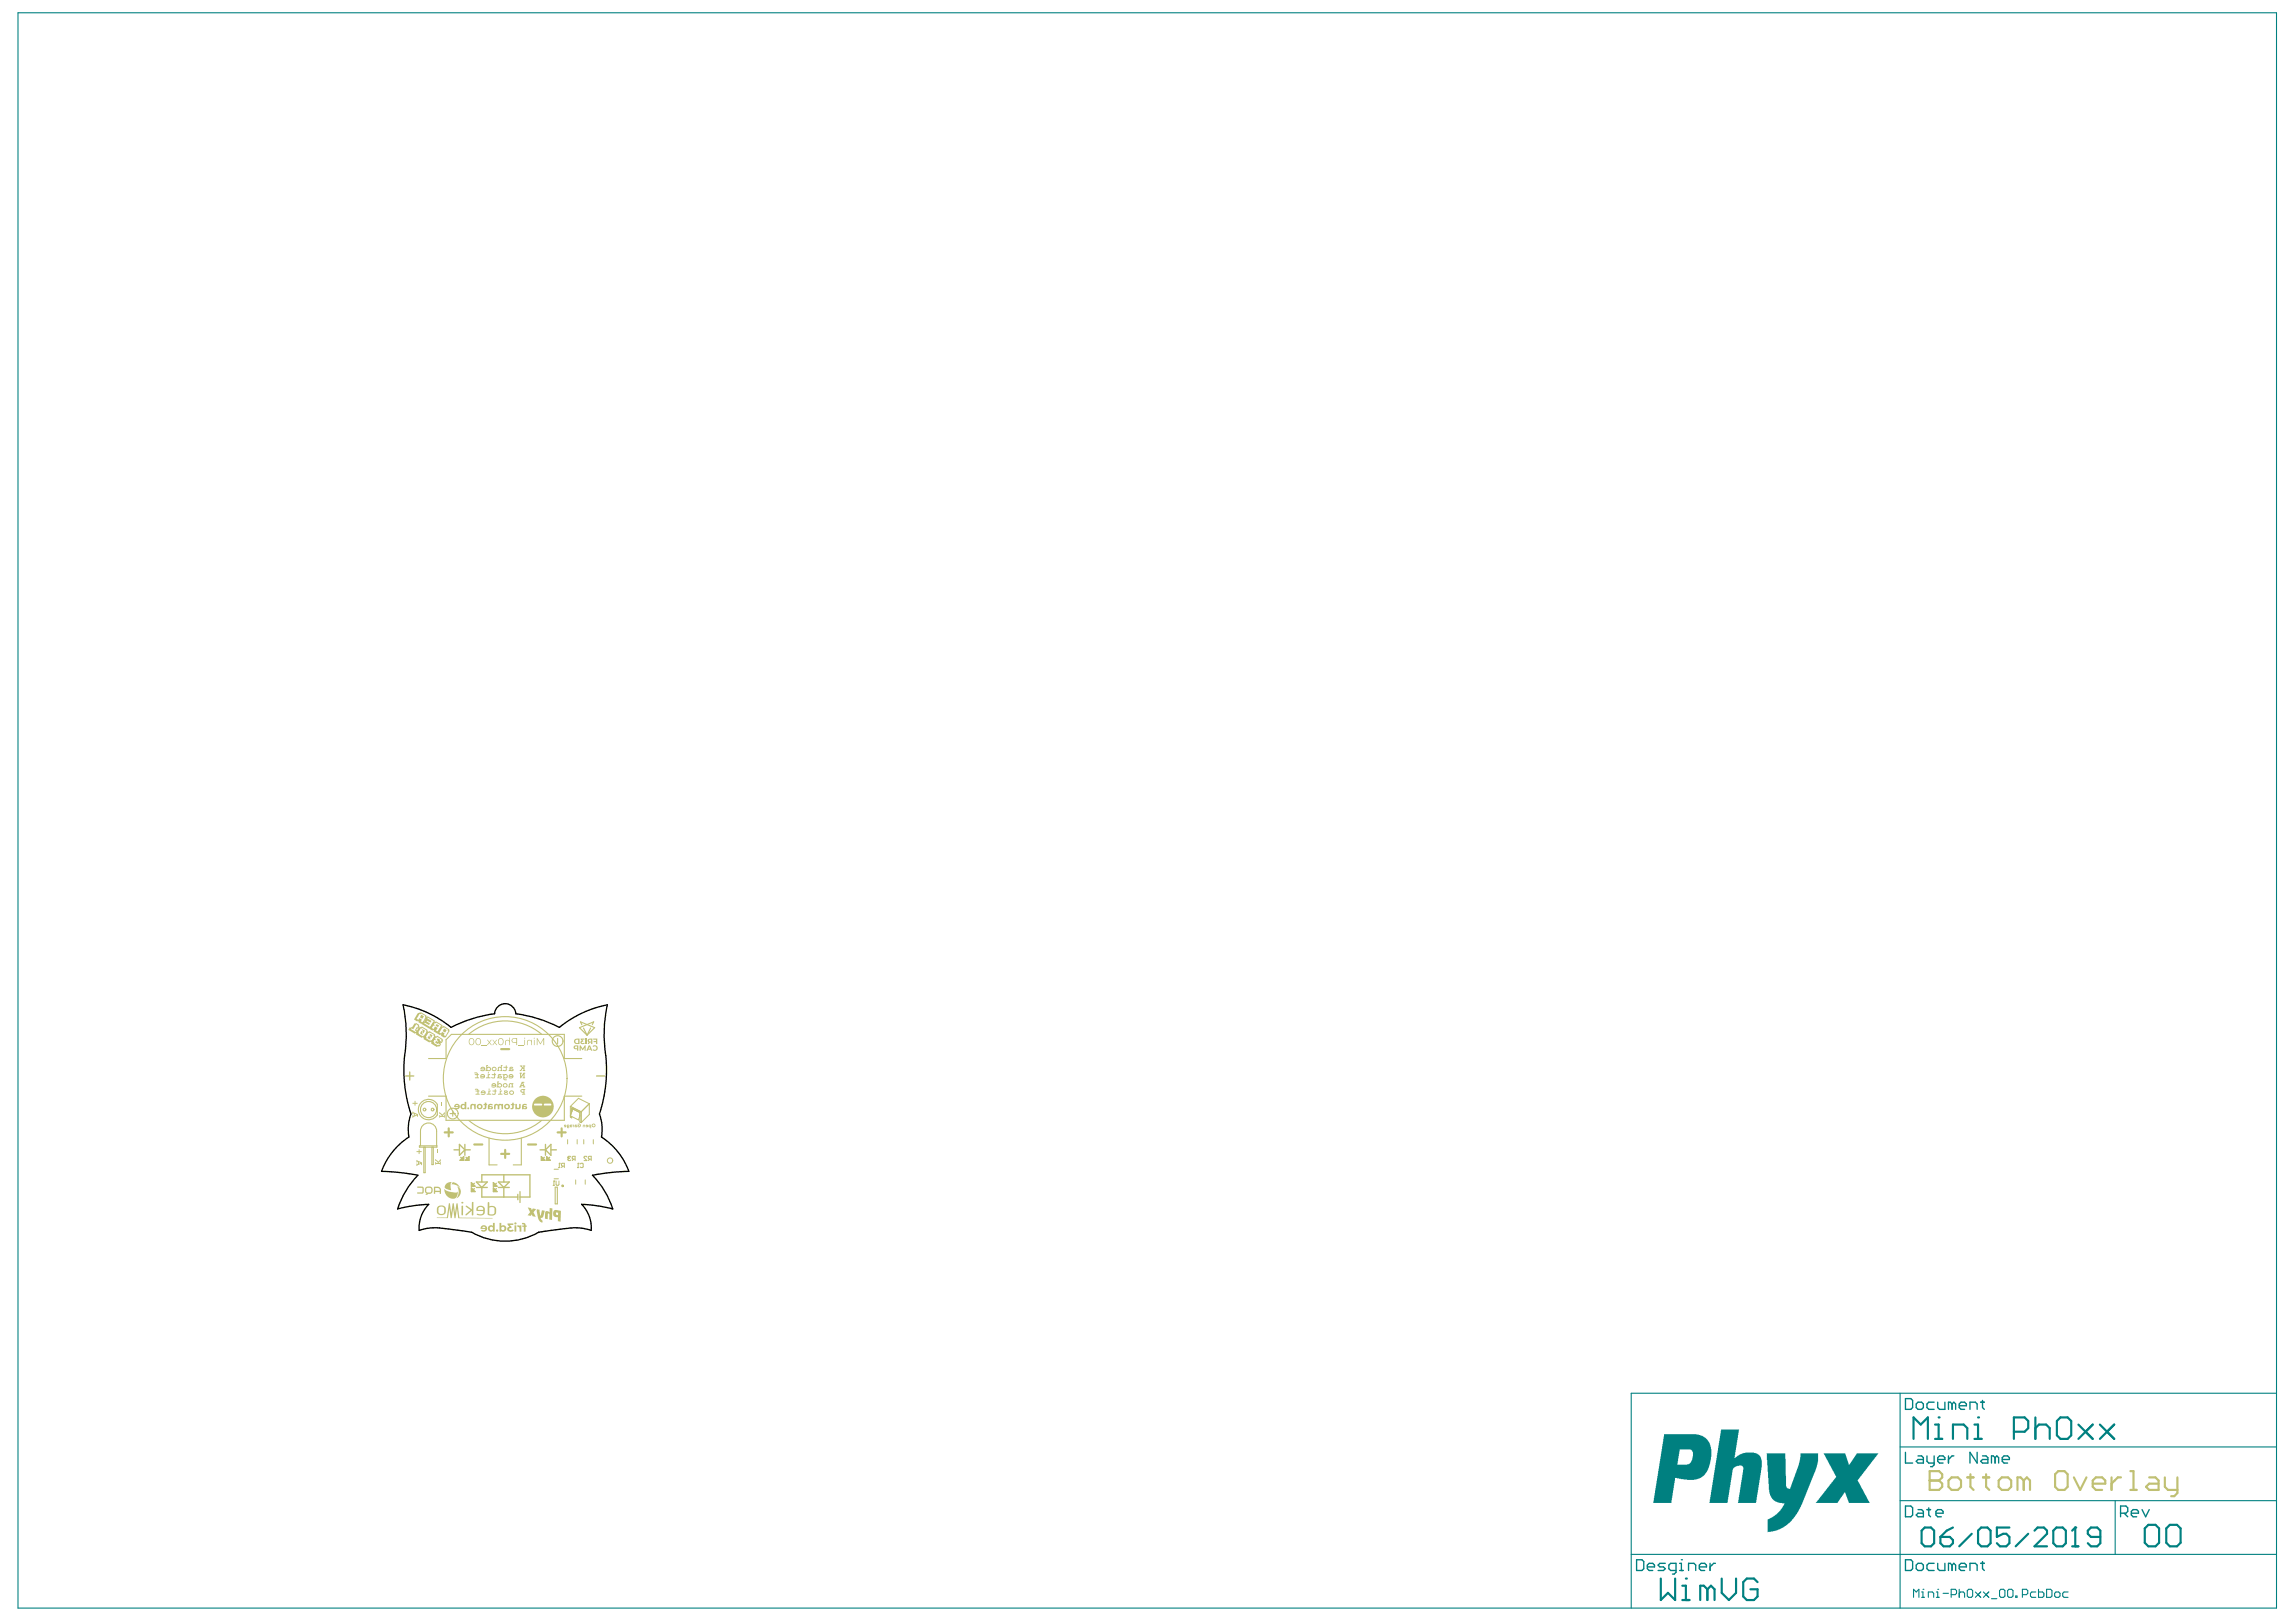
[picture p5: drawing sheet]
<svg xmlns="http://www.w3.org/2000/svg" width="297mm" height="210mm" viewBox="0 0 297 210" stroke-linecap="round" stroke-linejoin="round" font-family="sans-serif">
<g fill="#008080">
<path d="M228.5 188.1h2.5l.1 4.2v.2l.3 .2 .2-.1 1.1-3.1 .2-.9v-.5h2.3v1l-.3 1.3-1.9 4.6-.8 1.3-1 1.1-1 .5-.8 .3-.7 .1v-1.2a.45 .45 0 0 1 .4-.6l.7-.5 .6-.5 .5-1h-.7l-.6-.2-.4-.4-.2-.4-.2-.7z"/>
<path d="M235.9 188.1h2.8l.5 1.4 .2-.1 .8-1.3h2.8l-2.6 3.3a.38 .38 0 0 0 .1 .5l1.4 2.6h-2.7l-.5-1.4h-.1l-.9 1.4h-2.8l2.2-2.8 .2-.3a.34 .34 0 0 0 .1-.5z"/>
<path d="M222.7 185h2.3l-.6 3.7 .7-.5 .7-.2h1.3l.4 .2 .3 .4 .1 .4v.9l-.7 4.6h-2.4l.7-4.1a.58 .58 0 0 0-.1-.7h-.7l-.3 .2a.59 .59 0 0 0-.3 .7l-.6 3.9h-2.4z"/>
<path d="M215.3 185.6h4.2l.8 .3 .6 .5 .4 .7 .1 .4v1.4l-.3 .8-.3 .8-.3 .4-.5 .4-.8 .2h-.9l-1.6-.2-.5 3.2h-2.3zM217.3 187.6l-.3 1.9h1.3l.3-.1 .3-.5 .1-.7a.57 .57 0 0 0-.3-.6z"/>
</g>
<g fill="none" stroke="#008080" stroke-width=".14">
<path d="M2.3 1.7h292.2v206.4h-292.2zM245.8 180.3v27.8M245.8 194.2h48.7M245.8 187.2h48.7M273.6 194.2v7M294.5 180.3h-83.5v27.8M211 201.2h83.5M247.6 206.7v-1l.3 .3 .4-.3v1M248.6 206.7h.3M248.6 206h.2v.7M248.8 205.7h.1M249.5 206.7v-.7h.5l.2 .2v.5"/>
<path d="M250.5 206.7h.4M250.5 206h.2v.7M250.7 205.7h.1M251.4 206.2h.7M252.4 206.4h.5l.2-.2v-.4l-.2-.1h-.5v1M253.5 206.2l.1-.2h.4l.2 .2v.5M253.5 205.7v1M254.5 205.8l.2-.1h.3l.2 .1v.7l-.2 .2h-.3l-.2-.2zM255.6 206l.7 .7M256.3 206l-.7 .7M256.6 206l.7 .7M257.3 206l-.7 .7"/>
<path d="M257.6 206.9h.7M258.9 205.7h.3l.2 .1v.7l-.2 .2h-.3l-.2-.2v-.7zM259.7 205.8l.2-.1h.4l.1 .1v.7l-.1 .2h-.4l-.2-.2zM260.8 206.5h.1v.2h-.1zM261.6 206.4h.6l.1-.2v-.4l-.1-.1h-.6v1M263.4 206h-.5l-.2 .2v.3l.2 .2h.5M263.7 205.7v1h.5l.2-.2v-.3l-.2-.2h-.5M264.8 205.7h.5l.2 .1v.7l-.2 .2h-.5zM265.8 206.2l.2-.2h.3l.2 .2v.3l-.2 .2h-.3l-.2-.2zM267.6 206h-.6l-.1 .2v.3l.1 .2h.6"/>
</g>
<g fill="none" stroke="#008080" stroke-width=".18">
<path d="M246.5 194.9h.7l.2 .2v1l-.2 .2h-.7zM246.5 181h.7l.2 .2v1l-.2 .2h-.7zM246.5 187.9v1.4h.9M247.9 181.7l.2-.2h.5l.2 .2v.5l-.2 .2h-.5l-.2-.2zM248.1 195.4h.5l.2 .2v.7h-.7l-.2-.2 .2-.3h.7M248.1 188.4h.5l.2 .2v.7h-.7l-.2-.2 .2-.2h.7M249.3 195.4h.5M249.3 188.4v.7l.2 .2h.7M249.5 195.1v1l.3 .2M250.2 181.5h-.7l-.2 .2v.5l.2 .2h.7M250.2 188.4v1.2l-.2 .2h-.2M250.5 195.8h.9v-.2l-.2-.2h-.5l-.2 .2v.5l.2 .2h.5"/>
<path d="M250.7 188.9h.9v-.3l-.2-.2h-.5l-.2 .2v.5l.2 .2h.5M250.7 181.5v.7l.2 .2h.7v-.9M252.1 188.4v.9M252.5 181.7l-.2-.2h-.2v.9M252.5 181.7l.3-.2 .2 .2v.7M252.5 181.7v.7M252.8 188.4h-.3l-.4 .5M253.5 181.9h.9v-.2l-.2-.2h-.5l-.2 .2v.5l.2 .2h.5M254.9 182.4v-.9h.7l.2 .2v.7M255.8 187.9v1.4l-.9-1.4v1.4M256.3 181.5h.4M256.5 188.4h.4l.3 .2v.7h-.7l-.2-.2 .2-.2h.7"/>
<path d="M256.5 181.2v1l.2 .2M258.1 188.6l-.2-.2h-.3v.9M258.1 188.6v.7M258.1 188.6l.2-.2 .3 .2v.7M259 188.9h1v-.3l-.3-.2h-.4l-.3 .2v.5l.3 .2h.4M274.3 195.8h.7l.3-.2v-.5l-.3-.2h-.7v1.4M274.8 195.8l.5 .5M275.7 195.8h1v-.2l-.3-.2h-.4l-.3 .2v.5l.3 .2h.4M277.1 195.4l.5 .9 .5-.9M211.7 201.8h.7l.3 .3v.9l-.3 .2h-.7zM213.1 202.8h.9v-.3l-.2-.2h-.4l-.3 .2v.5l.3 .2h.4M215.4 202.3h-.7l-.2 .2 .2 .3h.5l.2 .2-.2 .2h-.7"/>
<path d="M216.8 203.2h-.7l-.2-.2v-.5l.2-.2h.7v1.2l-.2 .2h-.2M217.3 203.2h.5M217.3 202.3h.2v.9M217.5 201.8h.1M218.5 203.2v-.9h.6l.3 .2v.7M219.8 202.8h1v-.3l-.3-.2h-.4l-.3 .2v.5l.3 .2h.4M221.2 202.3v.9M221.9 202.3h-.2l-.5 .5M246.5 201.8h.7l.2 .3v.9l-.2 .2h-.7zM247.9 202.5l.2-.2h.5l.2 .2v.5l-.2 .2h-.5l-.2-.2zM250.2 202.3h-.7l-.2 .2v.5l.2 .2h.7M250.7 202.3v.7l.2 .2h.7v-.9"/>
<path d="M252.5 202.5l-.2-.2h-.2v.9M252.5 202.5v.7M252.5 202.5l.3-.2 .2 .2v.7M253.5 202.8h.9v-.3l-.2-.2h-.5l-.2 .2v.5l.2 .2h.5M254.9 203.2v-.9h.7l.2 .2v.7M256.3 202.3h.4M256.5 202.1v.9l.2 .2"/>
</g>
<g fill="none" stroke="#008080" stroke-width=".28">
<path d="M247.6 186.2v-2.8l.9 1 .9-1v2.8M248.6 198.1l.4-.4h.8l.4 .4v1.6l-.4 .4h-.8l-.4-.4zM250.3 186.2h1M250.3 184.4h.5v1.8M250.8 183.4h.1M251 198.9h1.3l.4 .4v.4l-.4 .4h-.9l-.4-.4zM252.7 186.2v-1.8h1.3l.5 .4v1.4M252.7 197.7l-.9 .4-.8 .8M255.1 198.5l-1.6 1.6M255.4 184.4h.5v1.8M255.4 186.2h1M255.9 183.4h.1"/>
<path d="M255.9 198.1l.4-.4h.8l.4 .4v1.6l-.4 .4h-.8l-.4-.4zM260 197.7h-1.7v1.2l.8-.4h.5l.4 .4v.8l-.4 .4h-.9l-.4-.4M260.5 185.3h1.4l.5-.5v-.9l-.5-.5h-1.4v2.8M262.4 198.5l-1.6 1.6M263.2 198.1l.4-.4h.8l.4 .4v.4l-1.6 1.6h1.6M263.3 184.8l.5-.4h.9l.5 .4v1.4M263.3 183.4v2.8M265.6 198.1l.4-.4h.9l.4 .4v1.6l-.4 .4h-.9l-.4-.4zM266.1 183.9l.5-.5h.9l.5 .5v1.8l-.5 .5h-.9l-.5-.5zM268.5 197.7h.1M268.5 197.7v2.4M268.5 197.7l-.4 .4"/>
<path d="M268.9 184.4l1.8 1.8M270.7 184.4l-1.8 1.8M271.7 184.4l1.8 1.8M271.7 198.9h-1.2l-.4-.4v-.4l.4-.4h.8l.4 .4v1.6l-.4 .4h-.8l-.4-.4M273.5 184.4l-1.8 1.8M277.5 197.8l.4-.5h1l.4 .5v1.8l-.4 .5h-1l-.4-.5zM280.3 197.8l.4-.5h.9l.5 .5v1.8l-.5 .5h-.9l-.4-.5zM214.9 204.3v2.8l.9-1 .9 1v-2.8M217.6 207.1h1M217.6 205.2h.5v1.9M218.1 204.3h.1M220.9 205.7l-.5-.5h-.4v1.9"/>
<path d="M220.9 205.7v1.4M220.9 205.7l.5-.5 .4 .5v1.4M222.7 204.3v1.8l1 1 .9-1v-1.8M227.4 204.7l-.5-.4h-.9l-.5 .4v1.9l.5 .5h.9l.5-.5v-.9h-.9M268.1 200.1h.8"/>
</g>
<g fill="#c0c073">
<path d="M61 153l.5 .5h-.5z"/>
<path d="M61 153.7l.5 .5h-.5z"/>
<path d="M63.8 153.7l.5 .5h-.5z"/>
<path d="M63.8 153l.5 .5h-.5z"/>
<path d="M59.7 156.1h.2v1.2l-.2-.1z"/>
<path d="M59.7 155.6l.2-.1 .1 .2h-.2z"/>
<path d="M59.2 153.5l.3 .4 .1 .4-.2 .5-.4 .3 .3-.7v-.4z"/>
<path d="M59.5 150.2l.5-.5v.5z"/>
<path d="M70.7 149.7l.5 .5h-.5z"/>
<path d="M70.6 156.8h.3l.2 .1v-.6l.4 .1-.1 1.5-.3-.1v-.7l-.1-.1-.1 .1v.7l-.4-.1z"/>
<path d="M58.5 153.1l.2-.1 .4 .2 .5 .6-.6-.4-.3-.1h-.3z"/>
<path d="M54 153.6h.8v.6l-.1 .2-.7 .1v-.2h.6l.1-.1-.1-.5h-.6z"/>
<path d="M60.2 156.1l.2-.1 .6 .5v-.9h.2v1.7h-.2v-.6l-.6 .6-.2-.1 .7-.6z"/>
<path d="M60.2 150.2l.5-.5v.5z"/>
<path d="M68.3 156.3h.4l.1 .3 .1-.2 .5 .1-.4 .4 .3 .6-.4-.1-.1-.2-.1 .1h-.4l.3-.4z"/>
<path d="M70 149.7l.5 .5h-.5z"/>
<path d="M57.7 153.3l.3-.3h.5l-.2 .2 .1 .8-.6-.1-.3-.2v-.1z"/>
<path d="M58.1 155.7l-.3 1.8-1.3 .1h1.4l.2-1.2 .2 1.2h.1l.2-1.2 .2 1.2h.1l.2-1.2 .2 1.3 4.4-.1h-4.3l-.2-1.8-.1-.1-.1 .1-.1 1.2-.2-1.2h-.1l-.2 1.1-.2-1.1v-.1z"/>
<path d="M57.5 153.9l.3 .2 .6 .2h.6l.2-.1-.1 .7-.3 .2-.7-.1-.5-.5z"/>
<path d="M69.5 156.5l.3 .1 .1 .7h.1l.1-.7 .4 .1-.2 .8-.4 .1 .3 .4v.2l-.3-.1-.3-.3-.2-.9z"/>
<path d="M55 153.7v.5l.2 .3-.2 .1 .7-.1 .2-.2 .1-.4-.2-.3-.5-.1zM55.2 153.8l.1-.1 .4 .1 .1 .4-.2 .1h-.4l-.1-.1z"/>
<path d="M56.6 156.2l-.1 .2v.5l.2 .2 .6 .2 .3-.3 .1-.6-.2-.3-.5-.1zM56.8 156.3l.3-.2 .3 .2 .1 .6-.1 .1-.4 .1-.2-.1z"/>
<path d="M56.2 153.6l-.1 .9h.2v-.2h.6v.2h.2v-.6l-.2-.2-.3-.1zM56.3 153.7l.5 .1 .1 .3h-.6z"/>
<path d="M61.7 156.2l-.1 .5h.9v.2l-.1 .2h-.7v.1l.6 .1 .2-.1 .2-.3v-.6l-.5-.3zM61.9 156.3l.2-.1h.2l.2 .1v.3h-.7z"/>
<path d="M71.7 156.6l-.1 .4v.3l.2 .2h.4v.5l.3 .1 .1-1.4-.7-.1zM72 156.9h.2v.4l-.2-.1z"/>
<path d="M63.1 155.6v1.6l.5 .1 .4-.1 .2-.2v-.7l-.5-.3-.4 .1v-.5zM63.3 156.3l.4-.1 .3 .1v.6l-.1 .2h-.6z"/>
<path d="M68.9 143.2a1.39 1.39 0 0 0 2.7 0 1.39 1.39 0 0 0-2.7 0zM69.1 142.9l1-.1 .1 .2-1.1 .1zM70.4 142.9l.9-.1v.2l-.9 .1z"/>
</g>
<g fill="none" stroke="#c0c073" stroke-width=".14">
<path d="M55.4 137h2.3v-2.4l.7-.7h14.6v3.1h2.3M72.1 134.4v.7M75.3 132.6l-.2-.4 1.8 .8-1 1M75.5 133l.4 1M76.4 133l-.5 1M76.6 132.6l.2-.4-1.8 .8 .9 1M54.3 148.3h2.2v.2h-2.2zM54.4 146.4v1.9M54.8 148.5v3.3h.2v-3.3M55.4 141.9h2.3v3.1h15.3v-3.1h2.3M55.9 148.5v2.2h.2v-2.2M56.5 146.4v1.9"/>
<path d="M56.6 144.3h.1M56.6 142.9v1.4M58.2 144.1h.7M58.6 143.8v.7M63.3 147.3v3.4h1M67.4 147.3v3.4h-1M71.8 153.6h.3v2.2h-.3z"/>
</g>
<path d="M64.8 135.8h1.1M57.5 146.5h1.1M58.1 146v1.1M61.4 148.1h1M64.8 149.3h1.1M65.4 148.8v1M68.3 148.1h1.1M72.1 146.5h1.1M72.7 146v1.1" fill="none" stroke="#c0c073" stroke-width=".28"/>
<g fill="none" stroke="#c0c073" stroke-width=".18">
<path d="M52.5 139.2h1M53 138.7v1.1M77.2 139.2h1M58.7 148.8h.7M59.4 148.1l.7 .7-.7 .7zM59.5 150.2l.5-.5v.5zM59.6 149.8l.2 .1M60.1 148.1v1.4M60.1 148.8h.7M60.2 150.2l.5-.5v.5zM60.3 149.8l.1 .1M61 153l.5 .5h-.5z"/>
<path d="M61 153.7l.5 .5h-.5zM61.4 153.1l-.2 .2M61.4 153.8l-.2 .2M61.6 153h1.4l-.7 .7zM61.6 153.7h1.4M62.3 153v-1h6.3v2.9h-1.3M62.3 153.7v1.2h4.7M63.8 153l.5 .5h-.5zM63.8 153.7l.5 .5h-.5zM64.2 153.1l-.2 .2M64.2 153.8l-.2 .2M64.5 153h1.4l-.7 .7z"/>
<path d="M64.5 153.7h1.4M65.2 152v1M65.2 153.7v1.2M67 154.6v.7M67.3 154.2v1.4M69.9 148.8h.7M70 149.7l.5 .5h-.5zM70.4 149.8l-.1 .1M70.6 148.8l.7-.7v1.4zM70.6 148.1v1.4M70.7 149.7l.5 .5h-.5zM71.1 149.8l-.1 .1"/>
<path d="M71.3 148.8h.7"/>
</g>
<g fill="none" stroke="#c0c073" stroke-width=".13">
<path d="M71.7 152.5h.5M71.7 151.3h.5M72.3 151.1h.2M72.4 150.5h.1M72.4 150.5l.1 .1M72.4 150.5v.6M72.8 150.9l-.2 .2M73 150.9h-.3l-.1-.3 .1-.1h.3v.6M73.4 147.5v.5M73.8 143.2v1.4l.2 .1v-.2M73.8 143.2l1.4 .7M74 143.9v-.5l1 .6v1.2l.2 .1"/>
<path d="M74.1 143.5h.1M74.1 143.5l-.3 .9 1 .5 .2-.5M74.5 152.7v.6M74.7 147.5v.5M74.7 151.1h.2M74.8 150.5h.1M74.8 150.5v.6M74.8 150.5l.1 .1M75 144.4h.1M75.1 150.6l.1-.1 .2 .1v.4v.1l-.3-.1M75.2 143.9v1.4M75.5 147.5v.5"/>
<path d="M75.7 152.7v.6M76.2 142.8v1.4l-1 1.1M76.2 142.8l-1.4-.7-1 1.1M76.2 142.8l-1 1.1M76.8 147.5v.5"/>
</g>
<g fill="#c0c073">
<path d="M53.9 149h.3v-.3h.1v.3h.2l.1 .1h-.3l-.1 .3v-.3h-.3z"/>
<path d="M53.3 142.8l.3-.1v-.2h.1l.1 .2h.2v.1h-.2v.3h-.1l-.1-.3h-.2z"/>
<path d="M56.3 150l.4 .3 .3-.3v.3l-.3 .2h.2l.1-.1v.3l-.6-.1-.1 .1v-.3l.1 .1 .2-.1-.3-.2z"/>
<path d="M56.6 148.7h.1v.5h-.1z"/>
<path d="M56.8 143.9h.1l.3 .4 .3-.3 .1 .2h-.2l-.1 .2 .2-.1v.3l-.1-.1h-.4l-.1 .1-.1-.3h.1l.1 .1 .1-.1-.3-.2z"/>
<path d="M57.1 142.6h.1v.5h-.1z"/>
<path d="M54.2 150.4l.2 .1-.2 .1zM53.9 150.1v.3l.2-.1v.3h-.2v.3l.6-.3v.2h.1v-.4z"/>
<path d="M53.7 144.1l.2 .2h-.2zM53.4 143.9l-.1 .2h.2v.3l-.2-.1 .1 .3 .5-.2 .1 .1h.1v-.3z"/>
</g>
<g fill="none" stroke="#c0c073" stroke-width=".13">
<path d="M71.6 153.4h.2M71.7 152.8h.1M71.7 152.8v.6M71.7 152.8l.1 .1M71.9 152.8v.5l.1 .1 .3-.1v-.5M73.5 149.8h.1M73.5 149.8l.1 .1M73.6 149.9l-.1 .1 .1 .2 .2-.1M73.6 149.9h.1M73.8 149.7l-.2-.1-.1 .2M74.2 150l-.2 .2M74.4 150h-.3l-.1-.3 .1-.1h.3v.6"/>
<path d="M75.9 149.7l-.1-.1-.2 .1 .3 .5h-.3M76.3 150l-.2 .2M76.5 150h-.3l-.1-.3 .1-.1h.3v.6"/>
</g>
<g fill="#c0c073">
<path d="M75.5 145.6h.2v.3h-.1v-.3l-.1 .1v.2h-.1z"/>
<path d="M74.7 145.4h.3l.1 .1 .1 .2-.2 .2-.3-.1v-.2h.2l-.1 .1 .1 .1 .1-.1v-.2h-.2z"/>
<path d="M74.4 145.6v.3h.2v-.2l-.1-.1h.1z"/>
<path d="M74.1 145.6l.2-.1v.4z"/>
<path d="M76.7 134.4h.6v.7h-.2v-.2h-.3v-.2h.3v-.2h-.4z"/>
<path d="M75.7 134.4h.2v.7h-.2z"/>
<path d="M75.1 134.4h.5v.1h-.3l.2 .3h-.2v.1h.3v.2h-.3l-.2-.1v-.2l.2-.1z"/>
<path d="M76.7 135.4l.2-.1 .3 .1 .1 .1v.4l-.3 .1-.3-.1 .1-.1h.3l.1-.2-.2-.2-.2 .1z"/>
<path d="M75 135.3h.1l.3 .4 .2-.4h.2v.7h-.2v-.4l-.2 .3-.3-.3v.4h-.1z"/>
<path d="M67.5 158.3h.4l.1 .3h.1v.2h-.1v.6h-.2v-.6h-.2v-.2h.2l-.1-.2-.1 .1z"/>
<path d="M66.9 158.6l.3 .1v-.1h.2v.8h-.2v-.5l-.3-.1z"/>
<path d="M65.7 158.3h.7v.2h-.5l.3 .3v.1h-.3a.18 .18 0 0 0 .1 .3 .18 .18 0 0 0 .2 0l.2-.1 .1 .2-.5 .1-.3-.2-.1-.3 .3-.1-.2-.3z"/>
<path d="M66.7 142.9h.2v.3l.1 .2 .2-.1v-.4h.2l-.1 .5-.1 .1h-.3h-.2z"/>
<path d="M66.1 142.9h.2v-.2h.2v.2h.1l-.2 .6h-.4l.1-.1 .2-.1v-.3h-.2z"/>
<path d="M64 142.9l.2-.1 .1 .1a.15 .15 0 0 0 .2 .1 .15 .15 0 0 0 .1-.1h.3h.2v.6h-.2v-.3l-.1-.2-.2 .1v.4h-.2v-.4l-.1-.1-.2 .1v.4h-.2z"/>
<path d="M62.7 142.7h.2l.1 .3h-.1v.5h-.3v-.1h.1v-.4h-.1v-.1h.1z"/>
<path d="M60.9 142.9l.2-.1 .2 .1h.2v.6h-.1l-.1-.4-.1-.1-.1 .1-.1 .4h-.2z"/>
<path d="M69.4 134.3l.5 .7 .4-.7h.1v1h-.1v-.8l-.4 .6-.4-.6v.8h-.1z"/>
<path d="M68.2 134.7l.3-.1 .2 .1v-.1h.1v.7h-.1v-.5l-.2-.1h-.2v.6h-.1z"/>
<path d="M67 135.3h.7h-.7z"/>
<path d="M65.4 134.6h.3l.2 .1v-.4h.1v1h-.1v-.5l-.2-.1h-.2l-.1 .6h-.1z"/>
<path d="M63.7 134.6l.3 .2 .2-.2h.1l-.2 .3 .2 .4h-.1l-.2-.3-.2 .3h-.1l.2-.4z"/>
<path d="M63 134.6h.1l.2 .2 .2-.2h.1l-.2 .3 .2 .4h-.1l-.2-.3-.2 .3h-.1l.3-.4z"/>
<path d="M62.3 135.3h.7h-.7z"/>
<path d="M67.3 137.9h.2v.1l.2 .2-.1-.3h.3v.6l.1 .1h-.4v-.1h.1l-.1-.2-.2 .3h-.1l-.1-.1 .4-.3z"/>
<path d="M65.1 138.1h.3l.1-.2 .1 .2h.1l-.1 .1v.3l-.1 .1-.5-.1 .1-.1 .3 .1v-.3h-.2z"/>
<path d="M64.4 138.1l.2-.1 .2 .1v-.3h.2l-.1 .2 .1 .6h-.3l.1-.3-.2-.1h-.1l.1 .4h-.2z"/>
<path d="M67.2 138.9h.3h-.1v.4l.3-.5h.2v.1v.6h-.3l.1-.1v-.4l-.3 .5h-.1z"/>
<path d="M63.6 139h.3v-.2l.2 .1v.1l.1 .1h-.1l-.1 .4-.3 .1-.2-.1 .1-.1h.3v-.3h-.2z"/>
<path d="M61.4 138.8h.3l.1 .2h.2l-.2 .1v.3h.2v.1h-.6l.1-.1h.2v-.3h-.3v-.1h.3v-.1h-.3z"/>
<path d="M65.9 140.2h.5l-.1 .4 .1 .1h-.3l.1-.3-.2-.1-.1 .1 .1 .3h-.2z"/>
<path d="M65.2 141.1h.4l.1 .2-.4 .2 .2 .1 .2-.1v.1h-.5v-.2l.4-.1h-.3z"/>
<path d="M63.7 141.2l.3-.1v-.1h.1v.1l.2 .1-.2 .1v.4l-.5-.1 .1-.1h.3v-.2h-.2z"/>
<path d="M61.4 140.9h.4l.1 .2h.1v.1l-.1 .1v.2l.1 .1v.1l-.5-.1 .3-.1v-.2l-.3-.1 .3-.1-.3-.1z"/>
<path d="M57.5 133.1l-.2 .3 .3 .2 .2-.3zM57.3 133h.1v-.1l.6 .4-.1 .1h.1l-.4 .7-.2-.2 .1-.2-.3-.2-.1 .2-.3-.1zM57 132.8l-.5 .9 .4 .3 .1-.1h.1l-.1 .1 .5 .3 .1-.1 .1 .1 .5-.9-.1-.1v-.1l-.7-.5-.1 .2z"/>
<path d="M56.5 132.5l-.1 .2 .3 .2 .1-.2zM56.3 132.4h.1v-.1l.7 .4-.5 .8-.2-.1 .2-.4-.3-.2-.2 .4-.2-.2 .2-.3 .1 .1v-.1l-.1-.1zM56.1 132.2l-.6 .9 .5 .3v-.1h.1v.1l.4 .3 .1-.1 .1 .1 .6-1-.9-.5-.1 .1z"/>
<path d="M55.3 131.7l.8 .4-.5 .8-.7-.5 .1-.1 .5 .4 .1-.3-.4-.2 .1-.1 .4 .2 .1-.2-.5-.3zM55.1 131.5l-.3 .8-.1-.1-.2 .3 1 .6 .1-.1 .1 .1 .6-1-1-.6-.1 .1z"/>
<path d="M54.5 131.3l-.2 .3 .3 .2 .2-.3zM54.3 131.2l.1 .1 .1-.1 .5 .3v.1h.1l-.4 .7-.3-.1 .2-.3-.4-.1-.1 .2-.2-.2zM54.1 131.1l-.5 .8 .4 .3 .1-.1h.1l-.1 .2 .4 .2 .1-.1 .1 .1 .5-.9-.1-.1 .1-.1-.8-.4v.1z"/>
<path d="M56.4 134.2l.1 .1 .1-.1 .5 .3v.3l-.2-.1 .1-.1-.4-.2-.1 .2 .2 .1v.1l-.3-.1-.1 .2 .3 .2 .1-.1 .2 .1-.1 .2-.1-.1v.1l-.6-.3 .1-.2h-.1l.1-.2h.1l.1-.1h-.1zM56.2 134.1l-.5 .8h.1v.1l.7 .5 .3-.1h.1l.2-.3-.1-.1v-.1l.1 .1 .2-.3-.1-.1 .1-.1-.8-.5v.1z"/>
<path d="M55.6 134.1h.1v.1h-.1zM55.6 133.8v.3l-.1-.1-.2 .3 .3 .2 .1-.1-.1-.1 .1-.1 .1 .1 .2-.3zM55.4 133.6l.1 .1 .1-.1 .5 .3v.1l.1 .1-.3 .6-.1-.1-.1 .1-.6-.3 .1-.1-.1-.1zM55.2 133.5l-.5 .8h.1v.2l.8 .4v-.1a.58 .58 0 0 0 .6-.5l.2-.2-.2-.1 .1-.1-.7-.5-.1 .1z"/>
<path d="M54.6 133.5h.1v.1h-.1zM54.7 133.2l-.1 .1 .1 .1-.1 .1-.1-.1-.2 .3 .4 .2v-.3l.1 .1 .2-.3zM54.4 133.1h.1l.1-.1 .6 .3-.1 .1 .1 .1-.3 .6-.1-.1-.1 .1-.5-.3v-.1l-.1-.1zM54.2 132.9l-.4 .8h.1l-.1 .2 .8 .4 .2-.1h.1l.5-.7-.1-.1v-.1l-.7-.5-.1 .2z"/>
<path d="M53.2 133.1l.3 .1 .3-.7 .3 .2v.3l-.2-.1-.2 .4 .2 .2-.1 .1-.6-.4zM53 132.9l-.2 .4 .9 .5 .1-.1h.1l.2-.3-.3-.1 .2-.2h.1l.2-.3-.1-.1v-.1l-.4-.2-.1 .1-.1-.1-.3 .6z"/>
<path d="M76.7 145.6a.14 .14 0 0 1 .2 0 .14 .14 0 0 1-.2 0zM76.6 145.6a.24 .24 0 0 0 .4 0 .24 .24 0 0 0-.4 0z"/>
<path d="M76.2 145.6l-.1 .2 .3 .1 .1 .1v-.5zM76.2 145.7a.1 .1 0 0 1 .2 0 .1 .1 0 0 1-.2 0z"/>
<path d="M75.9 145.6l.1 .1zM75.8 145.6v.1l.2 .1h-.2v.1l.3-.1-.1-.2z"/>
<path d="M73.8 145.6l-.1 .3h.3v-.2h-.2l.2-.1zM73.8 145.8a.05 .05 0 0 1 .1 0 .05 .05 0 0 1-.1 0z"/>
<path d="M73.4 145.7a.1 .1 0 0 1 .2 0 .1 .1 0 0 1-.2 0zM73.4 145.5v.4l.2 .1 .1-.1h-.2l-.1-.1h.2l.1-.2z"/>
<path d="M73.1 145.6l.1 .1zM73 145.6l.2 .2h-.2v.1l.3-.1-.1-.3z"/>
<path d="M76.2 134.6l.3-.1v.3h-.3zM76.1 134.5l-.1 .2 .2 .2-.2 .2h.2l.1-.2h.2v.2h.1v-.7z"/>
<path d="M74.5 134.6l.3-.1v.5l-.3-.1zM74.3 134.5v.3l.1 .2 .6 .1v-.7h-.5z"/>
<path d="M76.2 135.4l.2 .3h-.3zM76.2 135.3l-.3 .7h.1l.1-.2h.3l.1 .2h.1l-.3-.7z"/>
<path d="M74.4 135.4h.3v.3l-.3-.1zM74.2 135.4v.2l.1 .1 .4 .1v.2h.1v-.7h-.4z"/>
<path d="M66.5 158.3a.15 .15 0 0 0 .3 0 .15 .15 0 0 0-.3 0zM66.6 158.6v.8h.2v-.8z"/>
<path d="M64.6 158.3v1.1h.3v-.1l.1 .1 .4-.1 .1-.2v-.4l-.3-.1-.3 .1v-.4zM64.8 159a.25 .25 0 0 1 .5 0 .25 .25 0 0 1-.5 0z"/>
<path d="M63.3 159a.25 .25 0 0 1 .5 0 .25 .25 0 0 1-.5 0zM63.2 158.7l-.1 .3 .2 .3 .3 .1 .2-.1v.1h.2v-1.1h-.2v.4l-.3-.1z"/>
<path d="M62.4 158.8l.2-.1 .2 .2h-.4zM62.3 158.7l-.1 .3h.6l-.2 .2-.2-.1-.1 .2 .4 .1 .3-.2v-.3l-.1-.3h-.4z"/>
<path d="M67.7 143.3h.3v.1h-.1zM67.6 143l-.1 .5h.2h.3h.2l-.1-.3-.4-.1 .2-.1 .2 .1 .1-.2-.4-.1z"/>
<path d="M65.4 143.2a.2 .2 0 0 1 .4 0 .2 .2 0 0 1-.4 0zM65.2 143.2a.4 .4 0 0 0 .8 0 .4 .4 0 0 0-.8 0z"/>
<path d="M63.3 143.3h.2l.1 .1h-.2zM63.2 142.9l-.1 .6h.2h.3h.2l-.1-.3-.4-.1 .1-.1 .3 .1v-.2l-.3-.1z"/>
<path d="M61.9 143.2a.18 .18 0 0 1 .3 0 .18 .18 0 0 1-.3 0zM61.7 143.2a.37 .37 0 0 0 .7 0 .37 .37 0 0 0-.7 0z"/>
<path d="M59.8 143.2a.18 .18 0 0 1 .3 0 .18 .18 0 0 1-.3 0zM59.6 143v.3l.1 .2h.1h.3h.2v-.9h-.2v.3l-.2-.1z"/>
<path d="M59 143.1l.2-.1 .1 .1h-.4zM58.8 143v.3h.5l-.1 .1-.3-.1-.1 .1 .1 .1h.3l.2-.1 .1-.3-.1-.2-.3-.1z"/>
<path d="M69.1 134.3a.07 .07 0 0 0 .1 0 .07 .07 0 0 0-.1 0zM69.1 134.6v.7h.1v-.7z"/>
<path d="M67.8 134.4a.1 .1 0 0 0 .2 0 .1 .1 0 0 0-.2 0zM67.8 134.6v.7h.1v-.7z"/>
<path d="M66.3 134.5l.5-.1v.5l-.4-.1-.1-.1zM66.2 134.5v.2l.1 .2 .5 .1v.3h.1v-1h-.5z"/>
<path d="M64.6 134.5l.2-.1 .2 .2v.4l-.1 .2-.2-.1-.1-.1-.1-.3zM64.5 134.4l-.1 .3 .1 .4 .2 .2 .3-.1 .2-.3-.1-.4-.2-.2z"/>
<path d="M61.7 134.5l.3-.1 .1 .3v.3l-.2 .2-.2-.1-.1-.1v-.4zM61.6 134.5l-.1 .6 .3 .2 .3-.1 .1-.3v-.4l-.3-.2z"/>
<path d="M60.9 134.5l.2-.1 .2 .3-.1 .3-.1 .2h-.2l-.1-.2-.1-.3zM60.7 134.5v.6l.2 .2 .3-.1 .2-.3-.1-.4-.2-.2z"/>
<path d="M65.9 138.1v.4l-.1 .1h.6v-.3h-.4l.1-.1h.3v-.1l-.3-.1zM66 138.4h.2l.1 .1h-.2z"/>
<path d="M63.7 138.3a.2 .2 0 0 1 .4 0 .2 .2 0 0 1-.4 0zM63.6 138.4a.31 .31 0 0 0 .6 0 .31 .31 0 0 0-.6 0z"/>
<path d="M62.9 137.8v.7l-.1 .1h.6l.1-.2v-.2l-.3-.2-.2 .1 .1-.3zM63 138.3a.2 .2 0 0 1 .4 0 .2 .2 0 0 1-.4 0z"/>
<path d="M62.3 138.3l.2-.1 .1 .1zM62.2 138.1l-.1 .3h.6l-.2 .1h-.3v.1h.4l.2-.1-.1-.4-.3-.1z"/>
<path d="M65.9 139.2l.3-.1 .1 .1zM65.9 139.1l-.1 .2h.5l-.2 .2-.3-.1v.1l.4 .1 .2-.2v-.1l-.1-.3h-.3z"/>
<path d="M65.2 139.3a.2 .2 0 0 1 .4 0 .2 .2 0 0 1-.4 0zM65 139v.1h.1v.6l.4 .1v-.1h-.2l-.1-.2 .3 .1 .2-.2-.1-.3-.1-.1z"/>
<path d="M64.4 139v.4l-.1 .1h.6l.1-.1-.1-.1-.4-.1 .4-.1v-.1zM64.5 139.3h.2l.1 .1h-.2z"/>
<path d="M63.1 138.8v.1h.2v-.1zM63.1 139v.4h-.2v.1h.5v-.1h-.2v-.3h.2v-.1z"/>
<path d="M62.3 139.2l.2-.1 .1 .1h-.3zM62.2 139.1l-.1 .2h.5l-.2 .2-.3-.1v.1h.6v-.3l-.1-.2h-.3z"/>
<path d="M67.6 140.2l.1 .2h-.2zM67.5 140l-.3 .7h.3l-.1-.2h.3v.2h.2l-.2-.6h.1v-.1z"/>
<path d="M65.2 140.5a.19 .19 0 0 1 .3 0 .19 .19 0 0 1-.3 0zM65.1 140.5a.31 .31 0 0 0 .6 0 .31 .31 0 0 0-.6 0z"/>
<path d="M64.3 139.9v.7l-.1 .1h.5h.2l.1-.2-.1-.3h-.2h-.2l.1-.2zM64.5 140.5a.18 .18 0 0 1 .3 0 .18 .18 0 0 1-.3 0z"/>
<path d="M63.7 140.4l.2-.1 .2 .1zM63.6 140.3v.2h.5l-.1 .1h-.4v.1h.4l.2-.1v-.2l-.1-.2h-.2z"/>
<path d="M67.5 141.1h.2v.2h-.2zM67.3 141.1l.1 .3h.3v.1l-.2 .1 .1 .1 .4-.1-.1-.1v-.4v-.1l-.3-.1z"/>
<path d="M66 141.4a.2 .2 0 0 1 .4 0 .2 .2 0 0 1-.4 0zM65.9 141.4a.31 .31 0 0 0 .6 0 .31 .31 0 0 0-.6 0z"/>
<path d="M64.7 140.9v.1h.1v-.1zM64.7 141.1v.4l-.3 .1 .6 .1v-.1l-.2-.1v-.2l.1-.1 .1-.1z"/>
<path d="M63.2 140.9v.1h.1v-.1zM63.2 141.1v.4h-.2v.1l.5 .1v-.1l-.2-.1v-.2l.2-.1v-.1z"/>
<path d="M62.4 141.3l.2-.1 .1 .1zM62.3 141.2l-.1 .2 .5 .1-.2 .1-.3-.1v.1l.4 .1 .2-.1v-.3l-.1-.1-.1-.1z"/>
<circle cx="64.3" cy="159.2" r=".14"/>
<circle cx="60.6" cy="143.4" r=".13"/>
</g>
<g fill="none" stroke="#c0c073" stroke-width=".28">
<path d="M249.6 191.6h.1M249.6 190.4h1.3l.4 .4v.4l-.4 .4 .4 .4v.4l-.4 .4h-1.3zM249.6 191.6h1.3M252.1 191.6l.4-.4h.8l.4 .4v.8l-.4 .4h-.8l-.4-.4zM254.5 191.2h.8M254.9 190.8v1.6l.4 .4M256.5 191.2h.9M256.9 190.8v1.6l.5 .4M258.6 191.6l.4-.4h.8l.4 .4v.8l-.4 .4h-.8l-.4-.4zM261.8 191.6l-.4-.4h-.4v1.6M261.8 191.6v1.2M261.8 191.6l.4-.4 .4 .4v1.2"/>
<path d="M265.9 190.8l.4-.4h.8l.4 .4v1.6l-.4 .4h-.8l-.4-.4zM268.3 191.2l.8 1.6 .8-1.6M270.7 192h1.7v-.4l-.4-.4h-.9l-.4 .4v.8l.4 .4h.9M273.2 191.2v1.6M274.4 191.2h-.4l-.8 .8M275.6 192.8h.8M275.6 190.4h.4v2.4M278 191.2h.9l.4 .4v1.2h-1.3l-.4-.4 .4-.4h1.3M280.1 191.2v1.2l.4 .4h1.2M281.7 191.2v2l-.4 .4h-.4"/>
</g>
<circle cx="72.8" cy="153.5" r=".09" fill="none" stroke="#c0c073" stroke-width=".18"/>
<g fill="none" stroke="#c0c073" stroke-width=".14">
<path d="M60.6 133.8a7.3 7.3 0 0 1 9.5 0M54.4 146.4a1.04 1.04 0 0 1 1-1.1 1.04 1.04 0 0 1 1.1 1.1M56.6 142.9a1.32 1.32 0 0 0-2-.3 1.32 1.32 0 0 0 0 2 1.32 1.32 0 0 0 2-.3M60.6 145a7.3 7.3 0 0 0 9.5 0"/>
<circle cx="65.4" cy="139.6" r="8"/>
<circle cx="72.1" cy="134.7" r=".7"/>
<circle cx="54.9" cy="143.6" r=".17"/>
<circle cx="55.4" cy="143.6" r="1.04"/>
<circle cx="56" cy="143.6" r=".17"/>
<circle cx="58.6" cy="144.1" r=".7"/>
</g>
<circle cx="78.9" cy="150.2" r=".35" fill="none" stroke="#c0c073" stroke-width=".13"/>
<path d="M65.3 129.9h.1" fill="none" stroke="#000" stroke-width=".14"/>
<path d="M65.3 129.9a1.39 1.39 0 0 0-1.3 1.3 17.1 17.1 0 0 0-5.6 1.8 14 14 0 0 0-6.3-3 19.6 19.6 0 0 1 .2 7.5 18.2 18.2 0 0 0 .9 6.7l-.4 1.4 .1 1.5a9 9 0 0 0-3.5 4.5l2 .1 2.7 .4a11 11 0 0 0-2.7 4.3l1.8-.3 2.3-.2a4.3 4.3 0 0 0-1.3 3.3 8.4 8.4 0 0 1 4.4-.1l2.4 .4a8.7 8.7 0 0 0 8.7 0l1.2-.2a18.9 18.9 0 0 1 4.6-.3l1 .2a4.3 4.3 0 0 0-1.2-3.3l1.7 .1 2.3 .4a11 11 0 0 0-2.7-4.3l2.1-.3 2.7-.2a9 9 0 0 0-3.6-4.5l.1-1.5-.3-1.4a19.1 19.1 0 0 0 .6-9.2v-2.5l.4-2.5a14 14 0 0 0-6.2 3 17.1 17.1 0 0 0-5.7-1.8 1.39 1.39 0 0 0-1.3-1.3" fill="none" stroke="#000" stroke-width=".18"/>
</svg>
